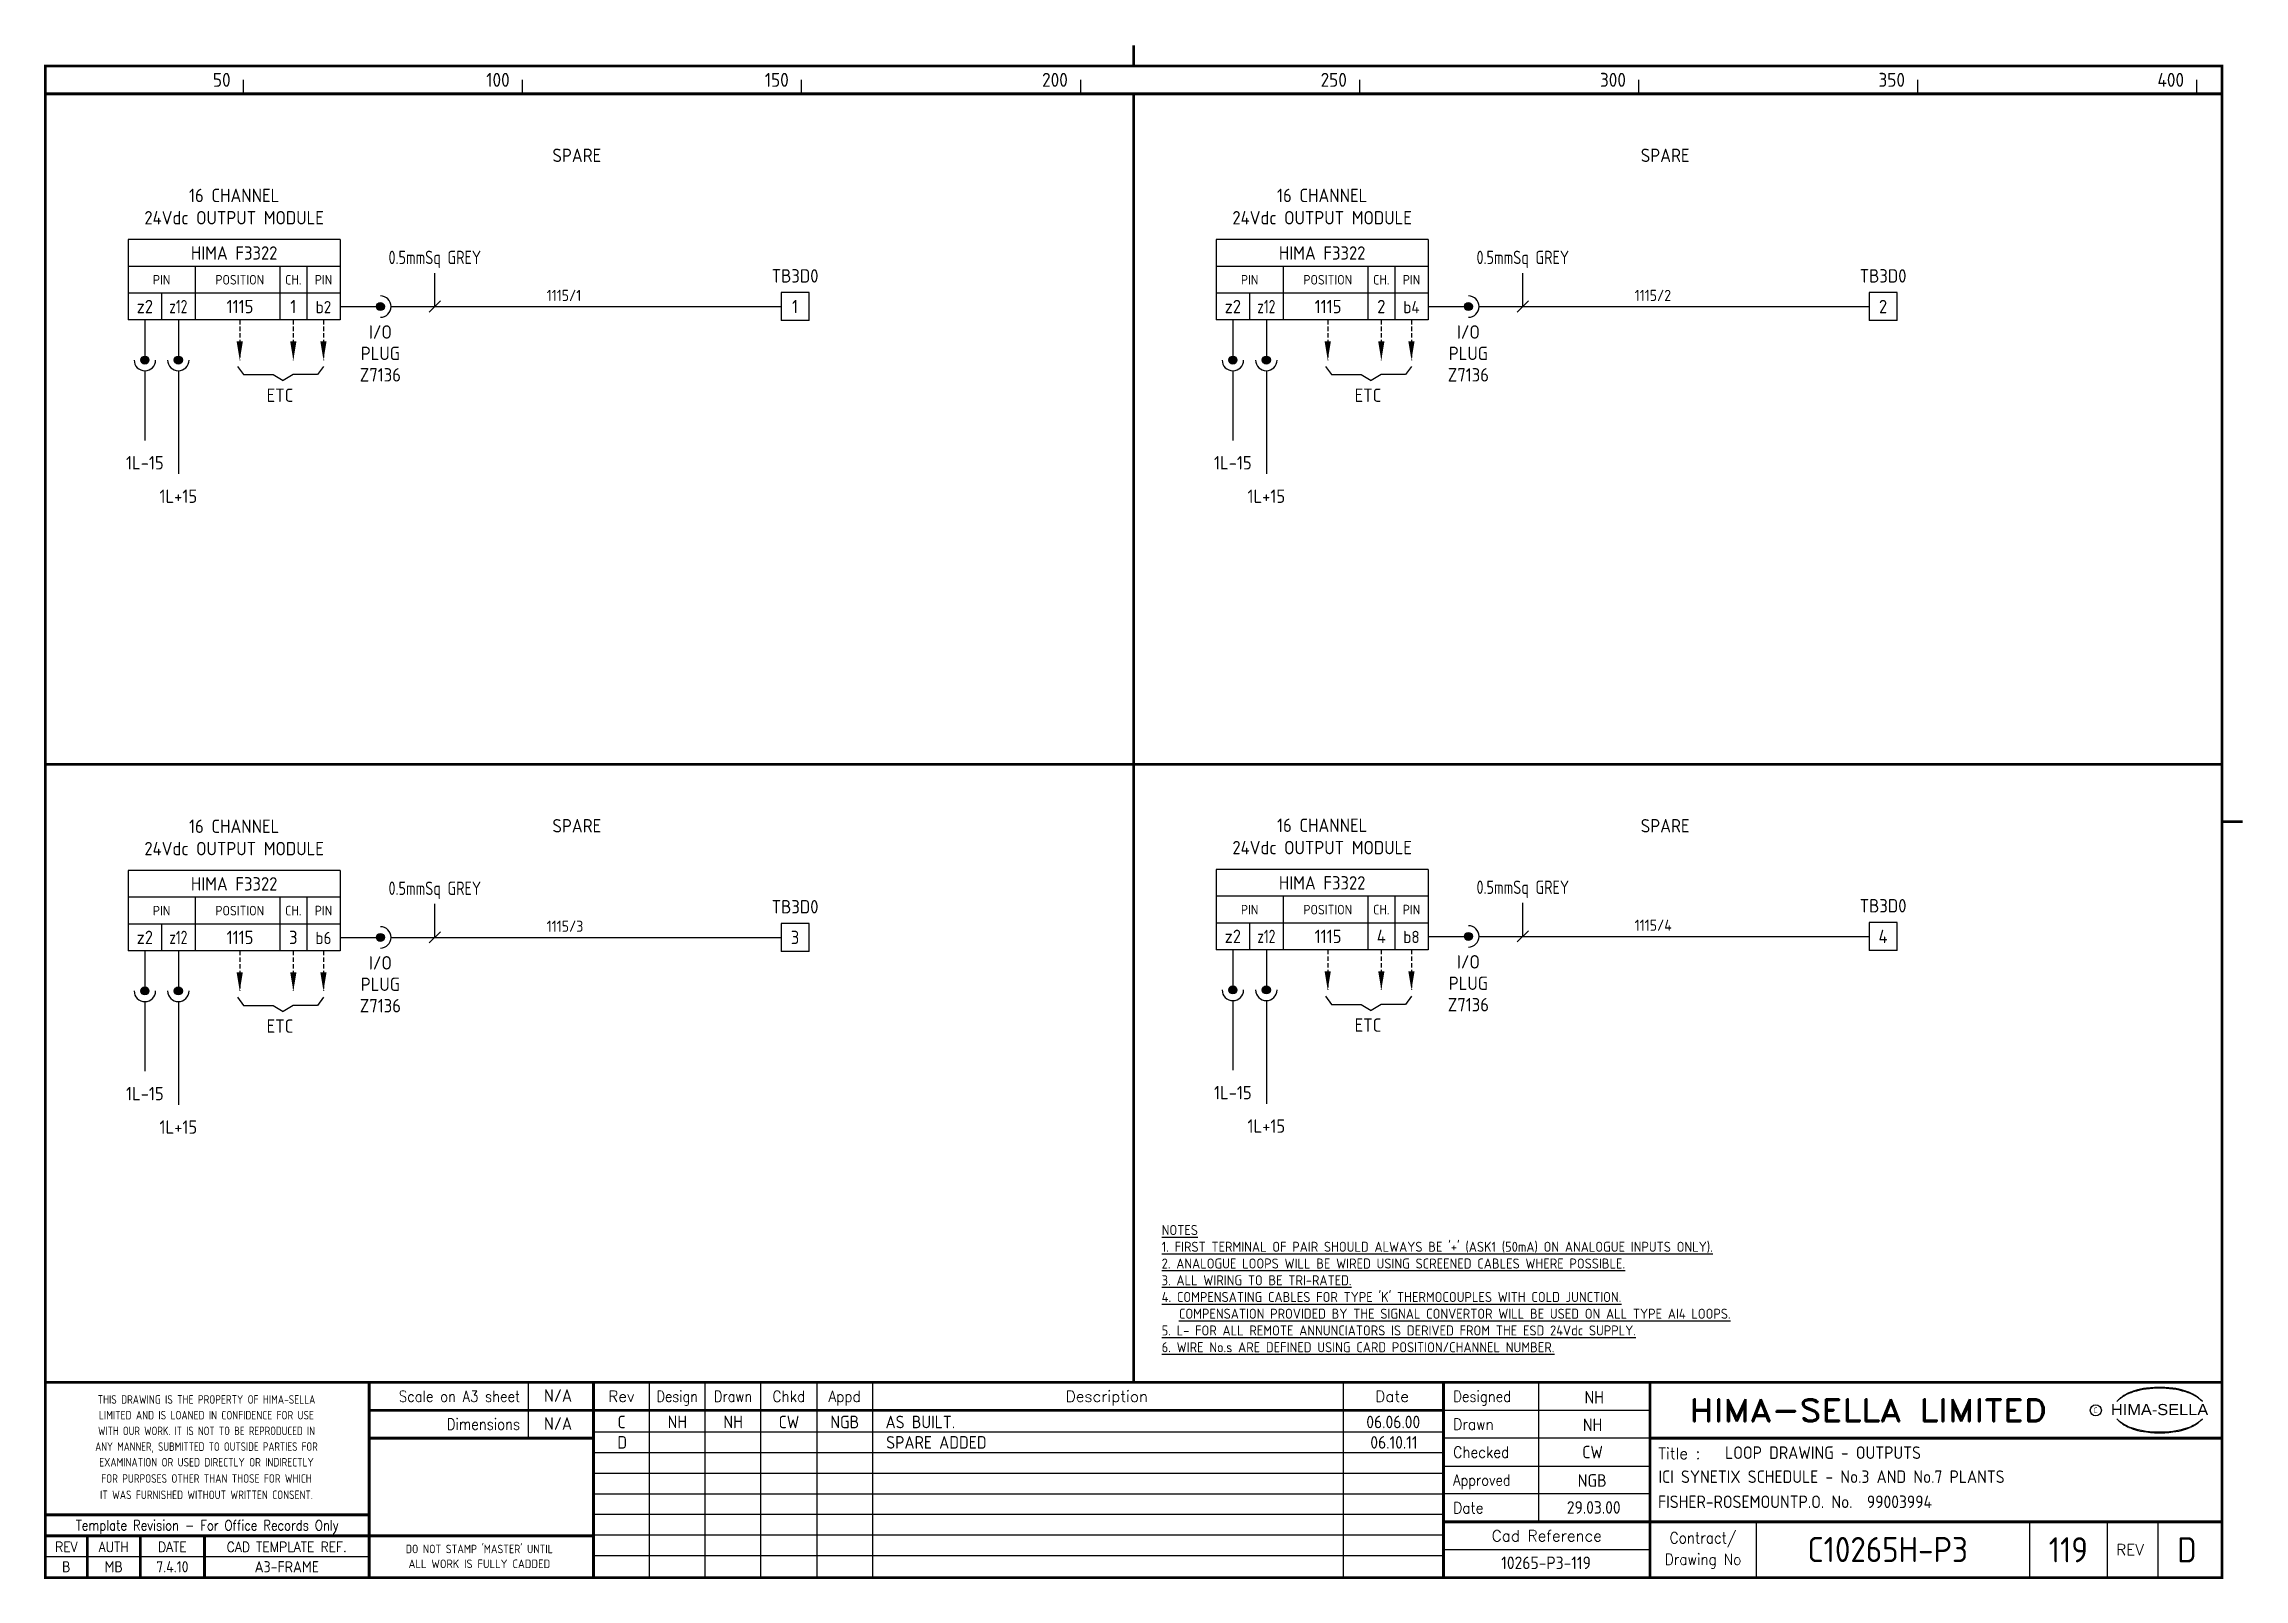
# Model space of a CAD drawing. Extents: x 14 to 408, y 0 to 275.
import ezdxf
from ezdxf.enums import TextEntityAlignment as Align

# ---------------------------------------------------------------- set-up
doc = ezdxf.new("R2010")
doc.units = 0
doc.header["$LTSCALE"] = 0.25
doc.header["$MEASUREMENT"] = 0
doc.linetypes.add('HIDDEN2', pattern=[4.7625, 3.175, -1.5875])
for name, color, linetype in [('00-DRG_FRAME', 12, 'CONTINUOUS'), ('01-DRAW', 7, 'CONTINUOUS'), ('051-TEXT', 2, 'CONTINUOUS'), ('117', 7, 'CONTINUOUS'), ('117-TEXT', 2, 'CONTINUOUS')]:
    doc.layers.add(name, color=color, linetype=linetype)
doc.styles.add('ARIAL', font='arial.ttf', dxfattribs={"height": 2.5})
doc.styles.add('ISO', font='iso.shx')
doc.styles.add('ROMAND', font='ROMAND')

msp = doc.modelspace()

# ---------------------------------------------------------------- texts
at = {"layer": '00-DRG_FRAME', "style": 'ISO'}
for s, p in [('50', (47.69, 267.75)), ('100', (97.69, 267.75)), ('150', (147.69, 267.75)), ('200', (197.69, 267.75)), ('250', (247.69, 267.75)), ('300', (297.69, 267.75)), ('350', (347.69, 267.75)), ('400', (397.69, 267.75))]:
    msp.add_text(s, height=2.5, dxfattribs=at).set_placement(p, align=Align.RIGHT)
at = {"layer": '00-DRG_FRAME', "color": 3, "style": 'ISO'}
for s, width, p in [('THIS DRAWING IS THE PROPERTY OF HIMA-SELLA', 0.9, (43.36, 32.44)), ("DO NOT STAMP 'MASTER' UNTIL", 0.95, (92.25, 5.79))]:
    msp.add_text(s, height=1.53, dxfattribs=dict(at, width=width)).set_placement(p, align=Align.MIDDLE)
at = {"layer": '00-DRG_FRAME', "color": 4, "style": 'ROMAND', "width": 0.87}
for s, p in [('Scale on A3 sheet', (99.54, 32)), ('Dimensions', (99.54, 27.01))]:
    msp.add_text(s, height=2, dxfattribs=at).set_placement(p, align=Align.RIGHT)
at = {"layer": '00-DRG_FRAME', "color": 4, "style": 'ROMAND'}
for s, p in [('Rev', (117.7, 32)), ('Description', (204.69, 32)), ('Date', (255.79, 32))]:
    msp.add_text(s, height=2, dxfattribs=at).set_placement(p, align=Align.CENTER)
for s, width, p in [('Design', 0.85, (127.7, 32)), ('Drawn', 0.85, (137.7, 32)), ('Chkd', 0.9, (147.7, 32)), ('Appd', 0.9, (157.7, 32))]:
    msp.add_text(s, height=2, dxfattribs=dict(at, width=width)).set_placement(p, align=Align.CENTER)
for s, width, p in [('Designed', 0.87, (266.75, 32)), ('Drawn', 0.9, (266.75, 27)), ('Checked', 0.9, (266.75, 22)), ('Approved', 0.85, (266.75, 17)), ('Date', 0.9, (266.75, 12))]:
    msp.add_text(s, height=2, dxfattribs=dict(at, width=width)).set_placement(p)
at = {"layer": '00-DRG_FRAME', "style": 'ROMAND', "width": 1.15}
msp.add_text('HIMA-SELLA LIMITED', height=4, dxfattribs=at).set_placement((341.1, 30.5), align=Align.MIDDLE)
at = {"layer": '00-DRG_FRAME', "style": 'ARIAL', "width": 1.05}
msp.add_text('HIMA-SELLA', height=2, dxfattribs=at).set_placement((393.3, 29.63), align=Align.CENTER)
at = {"layer": '00-DRG_FRAME', "color": 3, "style": 'ISO'}
for s, width, p in [('LIMITED AND IS LOANED IN CONFIDENCE FOR USE', 0.9, (43.36, 29.62)), ('ANY MANNER, SUBMITTED TO OUTSIDE PARTIES FOR', 0.87, (43.36, 23.99)), ('WITH OUR WORK. IT IS NOT TO BE REPRODUCED IN', 0.87, (43.36, 26.81)), ('EXAMINATION OR USED DIRECTLY OR INDIRECTLY', 0.9, (43.36, 21.18)), ('IT WAS FURNISHED WITHOUT WRITTEN CONSENT.', 0.9, (43.36, 15.35)), ('FOR PURPOSES OTHER THAN THOSE FOR WHICH', 0.9, (43.36, 18.27))]:
    msp.add_text(s, height=1.53, dxfattribs=dict(at, width=width)).set_placement(p, align=Align.MIDDLE_CENTER)
at = {"layer": '00-DRG_FRAME', "color": 3, "style": 'ISO', "width": 0.9}
msp.add_text('C', height=1, dxfattribs=at).set_placement((381.84, 30), align=Align.CENTER)
at = {"layer": '00-DRG_FRAME', "color": 4, "style": 'ROMAND'}
msp.add_text('Title :', height=2, dxfattribs=at).set_placement((303.5, 21.75))
for s, height, width, p in [('Template Revision - For Office Records Only', 1.8, 0.85, (43.5, 9.62)), ('Contract/', 2, 0.9, (311.5, 7.5)), ('REV', 1.8, 0.9, (18.25, 6)), ('AUTH', 1.8, 0.9, (26.75, 6)), ('DATE', 1.8, 0.9, (37.25, 6)), ('CAD TEMPLATE REF.', 1.8, 0.9, (57.75, 6)), ('Drawing No', 2, 0.9, (311.5, 3.5))]:
    msp.add_text(s, height=height, dxfattribs=dict(at, width=width)).set_placement(p, align=Align.MIDDLE)
for s, p in [('Cad Reference', (283.5, 8)), ('REV', (388, 5.5))]:
    msp.add_text(s, height=2, dxfattribs=at).set_placement(p, align=Align.MIDDLE)
at = {"layer": '00-DRG_FRAME', "color": 41, "style": 'ISO'}
for s, p in [('B', (18.25, 1.45)), ('MB', (26.75, 1.45)), ('7.4.10', (37.25, 1.45)), ('A3-FRAME', (57.75, 1.45))]:
    msp.add_text(s, height=2, dxfattribs=at).set_placement(p, align=Align.CENTER)
at = {"layer": '00-DRG_FRAME', "color": 3, "style": 'ISO'}
msp.add_text('ALL WORK IS FULLY CADDED', height=1.53, dxfattribs=at).set_placement((92.25, 2.98), align=Align.MIDDLE_CENTER)
at = {"layer": '01-DRAW', "insert": (214.51, 63.71), "char_height": 1.8, "width": 133.83, "attachment_point": 1, "style": 'ISO'}
msp.add_mtext("{\\Fiso.shx;\\LNOTES\\P1. FIRST TERMINAL OF PAIR SHOULD ALWAYS BE '+' (ASK1 (50mA) ON ANALOGUE INPUTS ONLY).\\P2. ANALOGUE LOOPS WILL BE WIRED USING SCREENED CABLES WHERE POSSIBLE.\\P3. ALL WIRING TO BE TRI-RATED.\\P4. COMPENSATING CABLES FOR TYPE 'K' THERMOCOUPLES WITH COLD JUNCTION.\\P   COMPENSATION PROVIDED BY THE SIGNAL CONVERTOR WILL BE USED ON ALL TYPE AI4 LOOPS.\\P5. L- FOR ALL REMOTE ANNUNCIATORS IS DERIVED FROM THE ESD 24Vdc SUPPLY.\\P6. WIRE No.s ARE DEFINED USING CARD POSITION/CHANNEL NUMBER.}", dxfattribs=at)
at = {"layer": '117-TEXT', "style": 'ISO'}
for s, height, p in [('SPARE', 2.4, (109.72, 254.27)), ('SPARE', 2.4, (304.72, 254.27)), ('16 CHANNEL', 2.4, (48.32, 247.08)), ('16 CHANNEL', 2.4, (243.26, 247.08)), ('24Vdc OUTPUT MODULE', 2.4, (48.32, 243.08)), ('24Vdc OUTPUT MODULE', 2.4, (243.26, 243.08)), ('HIMA F3322', 2.4, (48.32, 236.76)), ('HIMA F3322', 2.4, (243.26, 236.76)), ('PIN', 1.728, (35.32, 232.3)), ('POSITION', 1.728, (49.32, 232.3)), ('CH.', 1.728, (58.92, 232.3)), ('PIN', 1.73, (64.32, 232.3)), ('PIN', 1.728, (230.26, 232.3)), ('POSITION', 1.728, (244.26, 232.3)), ('CH.', 1.728, (253.86, 232.3)), ('PIN', 1.73, (259.26, 232.3)), ('z2', 2.4, (32.32, 227.16)), ('1115', 2.4, (49.37, 227.16)), ('1', 2.4, (58.92, 227.16)), ('b2', 2.2, (64.32, 227.16)), ('z2', 2.4, (227.26, 227.16)), ('1115', 2.4, (244.32, 227.16)), ('2', 2.4, (253.86, 227.16)), ('b4', 2.2, (259.26, 227.16)), ('I/O', 2.4, (74.52, 222.6)), ('I/O', 2.4, (269.46, 222.6)), ('PLUG', 2.4, (74.52, 218.76)), ('PLUG', 2.4, (269.46, 218.76)), ('Z7136', 2.4, (74.52, 214.92)), ('Z7136', 2.4, (269.46, 214.92)), ('ETC', 2.4, (56.52, 211.26)), ('ETC', 2.4, (251.46, 211.26)), ('16 CHANNEL', 2.4, (48.32, 133.99)), ('SPARE', 2.4, (109.72, 134.08)), ('16 CHANNEL', 2.4, (243.26, 134.17)), ('SPARE', 2.4, (304.72, 134.08)), ('24Vdc OUTPUT MODULE', 2.4, (48.32, 129.99)), ('24Vdc OUTPUT MODULE', 2.4, (243.26, 130.17)), ('HIMA F3322', 2.4, (243.26, 123.85)), ('HIMA F3322', 2.4, (48.32, 123.67)), ('PIN', 1.728, (35.32, 119.2)), ('POSITION', 1.728, (49.32, 119.2)), ('CH.', 1.728, (58.92, 119.2)), ('PIN', 1.73, (64.32, 119.21)), ('PIN', 1.728, (230.26, 119.38)), ('POSITION', 1.728, (244.26, 119.38)), ('CH.', 1.728, (253.86, 119.38)), ('PIN', 1.73, (259.26, 119.39)), ('z2', 2.4, (32.32, 114.07)), ('1115', 2.4, (49.37, 114.07)), ('3', 2.4, (58.92, 114.07)), ('b6', 2.2, (64.32, 114.07)), ('z2', 2.4, (227.26, 114.25)), ('1115', 2.4, (244.32, 114.25)), ('4', 2.4, (253.86, 114.25)), ('b8', 2.2, (259.26, 114.25)), ('I/O', 2.4, (74.52, 109.51)), ('I/O', 2.4, (269.46, 109.69)), ('PLUG', 2.4, (74.52, 105.67)), ('PLUG', 2.4, (269.46, 105.85)), ('Z7136', 2.4, (74.52, 101.83)), ('Z7136', 2.4, (269.46, 102.01)), ('ETC', 2.4, (56.52, 98.17)), ('ETC', 2.4, (251.46, 98.35))]:
    msp.add_text(s, height=height, dxfattribs=at).set_placement(p, align=Align.CENTER)
for s, width, p in [('0.5mmSq GREY', 0.85, (84.27, 235.97)), ('0.5mmSq GREY', 0.85, (279.21, 235.97)), ('z12', 0.8, (38.32, 227.16)), ('z12', 0.8, (233.26, 227.16)), ('0.5mmSq GREY', 0.85, (84.27, 122.88)), ('0.5mmSq GREY', 0.85, (279.21, 123.06)), ('z12', 0.8, (38.32, 114.07)), ('z12', 0.8, (233.26, 114.25))]:
    msp.add_text(s, height=2.4, dxfattribs=dict(at, width=width)).set_placement(p, align=Align.CENTER)
for s, p in [('TB3D0', (148.82, 233.86)), ('TB3D0', (343.76, 233.86)), ('1', (148.82, 228.36)), ('2', (343.76, 228.36)), ('1L-15', (32.32, 200.36)), ('1L-15', (227.26, 200.36)), ('1L+15', (38.32, 194.36)), ('1L+15', (233.26, 194.36)), ('TB3D0', (148.82, 120.77)), ('TB3D0', (343.76, 120.95)), ('3', (148.82, 115.27)), ('4', (343.76, 115.45)), ('1L-15', (32.32, 87.27)), ('1L-15', (227.26, 87.45)), ('1L+15', (38.32, 81.27)), ('1L+15', (233.26, 81.45))]:
    msp.add_text(s, height=2.4, dxfattribs=at).set_placement(p, align=Align.MIDDLE)
at = {"layer": '117-TEXT', "color": 3, "style": 'ISO'}
for s, p in [('1115/1', (104.32, 230.36)), ('1115/2', (299.26, 230.36)), ('1115/3', (104.32, 117.27)), ('1115/4', (299.26, 117.45))]:
    msp.add_text(s, height=2, dxfattribs=at).set_placement(p, align=Align.MIDDLE_LEFT)

# ---------------------------------------------------------------- blocks, each defined once
blk = doc.blocks.new('A3-REVA')
at = {"layer": '051-TEXT', "style": 'ISO'}
for tag, p in [('DESIGNED', (292.01, 31.7)), ('A', (117.73, 27.28)), ('DES', (127.73, 27.28)), ('DRN', (137.73, 27.28)), ('CHKD', (147.73, 27.28)), ('APPD', (157.73, 27.28)), ('DATE', (256, 27.28)), ('DRAWN', (291.72, 26.77)), ('CHECKED', (291.72, 21.89)), ('APPD', (291.65, 16.79)), ('DATE', (291.92, 11.96))]:
    blk.add_attdef(tag, text='', height=2.25, dxfattribs=at).set_placement(p, align=Align.CENTER)
blk.add_attdef('DESCRIPTION', (165.03, 27.28), '', height=2.25, dxfattribs=at)
blk = doc.blocks.new('A3-REVB')
at = {"layer": '051-TEXT', "style": 'ISO'}
for tag, p in [('A', (124.85, -20.36)), ('DES', (134.85, -20.36)), ('DRN', (144.85, -20.36)), ('CHKD', (154.85, -20.36)), ('APPD', (164.85, -20.36)), ('DATE', (263.12, -20.36))]:
    blk.add_attdef(tag, text='', height=2.25, dxfattribs=at).set_placement(p, align=Align.CENTER)
blk.add_attdef('DESCRIPTION', (172.15, -20.36), '', height=2.25, dxfattribs=at)
blk = doc.blocks.new('A3-TITLE')
at = {"layer": '051-TEXT', "style": 'ISO'}
blk.add_attdef('TITLE_1', (315.46, 21.78), '', height=2.25, dxfattribs=at)
for tag, p in [('DRGNO', (376.96, 3.24)), ('REV.', (398.2, 3.24))]:
    blk.add_attdef(tag, text='', height=4.5, dxfattribs=at).set_placement(p, align=Align.CENTER)
blk = doc.blocks.new('A3-CONTRACT')
at = {"layer": '051-TEXT', "color": 41, "style": 'ISO'}
for tag, height, p in [('SCALE', 2.25, (106.71, 31.82)), ('DIMS', 2.25, (106.71, 26.8)), ('CAD-REF', 2.25, (283.73, 1.84)), ('CONTRACT', 4.5, (344.94, 3.1))]:
    blk.add_attdef(tag, text='', height=height, dxfattribs=at).set_placement(p, align=Align.CENTER)
for tag, p in [('TITLE_2', (303.86, 17.28)), ('TITLE_3', (303.79, 12.78))]:
    blk.add_attdef(tag, p, '', height=2.25, dxfattribs=at)

# ---------------------------------------------------------------- linework, layer by layer
at = {"layer": '00-DRG_FRAME'}
for p, q in [((50, 266.5), (50, 269)), ((100, 266.5), (100, 269)), ((150, 266.5), (150, 269)), ((200, 266.5), (200, 269)), ((250, 266.5), (250, 269)), ((300, 266.5), (300, 269)), ((350, 266.5), (350, 269)), ((400, 266.5), (400, 269)), ((101.01, 35.5), (101.01, 25.5)), ((122.7, 35.5), (122.7, 0.5)), ((132.7, 0.5), (132.7, 35.5)), ((142.7, 0.5), (142.7, 35.5)), ((152.7, 35.5), (152.7, 0.5)), ((162.7, 35.5), (162.7, 0.5)), ((247, 35.5), (247, 0.5)), ((282, 35.5), (282, 10.5)), ((265, 30.5), (302, 30.5)), ((265, 26.59), (112.7, 26.59)), ((302, 25.5), (265, 25.5)), ((265, 22.89), (112.7, 22.89)), ((265, 20.5), (302, 20.5)), ((265, 19.19), (112.7, 19.19)), ((265, 15.49), (112.7, 15.49)), ((302, 15.5), (265, 15.5)), ((265, 11.79), (112.7, 11.79)), ((265, 8.09), (112.7, 8.09)), ((321, 10.5), (321, 0.5)), ((370, 10.5), (370, 0.5)), ((384, 0.5), (384, 10.5)), ((393, 10.5), (393, 0.5)), ((72.5, 4.25), (14.5, 4.25)), ((265, 4.39), (112.7, 4.39)), ((302, 5.5), (265, 5.5))]:
    msp.add_line(p, q, dxfattribs=at)
at = {"layer": '00-DRG_FRAME', "const_width": 0.5}
for points in [[(209.5, 271.5), (209.5, 275.18)], [(209.5, 271.5), (209.5, 275.18)], [(14.5, 266.5), (404.5, 266.5)], [(209.5, 35.5), (209.5, 266.5)], [(14.5, 146.31), (404.5, 146.31)], [(404.5, 136), (408.18, 136)], [(404.5, 35.5), (14.5, 35.5)], [(72.5, 0.5), (72.5, 35.5)], [(112.7, 0.5), (112.7, 35.5)], [(265, 35.5), (265, 0.5)], [(302, 0.5), (302, 35.5)], [(265, 30.5), (72.5, 30.5)], [(112.7, 25.5), (72.5, 25.5)], [(404.5, 25.5), (302, 25.5)], [(14.5, 11.75), (72.5, 11.75)], [(14.5, 8), (72.5, 8)], [(22, 0.5), (22, 8)], [(31.5, 0.5), (31.5, 8)], [(43, 0.5), (43, 8)], [(112.7, 8), (72.5, 8)], [(265, 10.5), (404.5, 10.5)]]:
    msp.add_lwpolyline(points, dxfattribs=at)
msp.add_lwpolyline([(14.5, 0.5), (404.5, 0.5), (404.5, 271.5), (14.5, 271.5)], close=True, dxfattribs=at)
at = {"layer": '00-DRG_FRAME', "color": 3}
msp.add_circle((381.88, 30.5), 1, dxfattribs=at)
for centre, radius, start, end in [((390.6, 26.83), 7.24, 106.0532, 133.5024), ((390.88, 27.01), 7.3, 130.419, 136.057), ((390.11, 28.1), 5.98, 122.244, 131.6154), ((389.75, 28.78), 5.21, 111.8206, 122.8668), ((391.78, 24.7), 9.76, 107.5931, 113.9452), ((393.1, 18.5), 15.94, 89.2698, 106.3911), ((392.1, 23.52), 10.99, 96.0146, 107.3203), ((393.29, 16.31), 18.28, 92.8917, 97.3734), ((393.24, 18.86), 15.73, 89.7805, 93.1738), ((393.36, 18.86), 15.73, 86.8262, 90.2195), ((393.51, 18.5), 15.94, 73.6089, 90.7302), ((393.31, 16.31), 18.28, 82.6266, 87.1083), ((394.51, 23.52), 10.99, 72.6797, 83.9854), ((394.83, 24.7), 9.76, 66.0548, 72.4069), ((396, 26.83), 7.24, 46.4976, 73.9468), ((396.85, 28.78), 5.21, 57.1332, 68.1794), ((396.49, 28.1), 5.98, 48.3846, 57.756), ((395.73, 27.01), 7.3, 43.943, 49.581), ((390.88, 34.04), 7.3, 223.943, 229.581), ((390.6, 34.23), 7.24, 226.4976, 253.9468), ((390.11, 32.96), 5.98, 228.3846, 237.756), ((389.75, 32.28), 5.21, 237.1332, 248.1794), ((396, 34.23), 7.24, 286.0532, 313.5024), ((396.85, 32.28), 5.21, 291.8206, 302.8668), ((396.49, 32.96), 5.98, 302.244, 311.6154), ((395.73, 34.04), 7.3, 310.419, 316.057), ((391.78, 36.36), 9.76, 246.0548, 252.4069), ((393.1, 42.56), 15.94, 253.6089, 270.7302), ((392.1, 37.54), 10.99, 252.6797, 263.9854), ((393.29, 44.75), 18.28, 262.6266, 267.1083), ((393.24, 42.19), 15.73, 266.8262, 270.2195), ((393.51, 42.56), 15.94, 269.2698, 286.3911), ((393.36, 42.19), 15.73, 269.7805, 273.1738), ((393.31, 44.75), 18.28, 272.8917, 277.3734), ((394.51, 37.54), 10.99, 276.0146, 287.3203), ((394.83, 36.36), 9.76, 287.5931, 293.9452)]:
    msp.add_arc(centre, radius, start, end, dxfattribs=at)
at = {"layer": '117'}
for p, q in [((29.32, 240.36), (29.32, 225.96)), ((67.32, 240.36), (29.32, 240.36)), ((67.32, 240.36), (67.32, 225.96)), ((224.26, 240.36), (224.26, 225.96)), ((262.26, 240.36), (224.26, 240.36)), ((262.26, 240.36), (262.26, 225.96)), ((67.32, 235.56), (29.32, 235.56)), ((41.32, 235.56), (41.32, 225.96)), ((56.52, 235.56), (56.52, 225.96)), ((61.32, 235.56), (61.32, 225.96)), ((262.26, 235.56), (224.26, 235.56)), ((236.26, 235.56), (236.26, 225.96)), ((251.46, 235.56), (251.46, 225.96)), ((256.26, 235.56), (256.26, 225.96)), ((67.32, 230.76), (29.32, 230.76)), ((35.32, 230.76), (35.32, 225.96)), ((146.32, 230.86), (146.32, 225.86)), ((151.32, 230.86), (146.32, 230.86)), ((151.32, 225.86), (151.32, 230.86)), ((262.26, 230.76), (224.26, 230.76)), ((230.26, 230.76), (230.26, 225.96)), ((341.26, 230.86), (341.26, 225.86)), ((346.26, 230.86), (341.26, 230.86)), ((346.26, 225.86), (346.26, 230.86)), ((67.32, 225.96), (29.32, 225.96)), ((32.32, 225.96), (32.32, 218.76)), ((38.32, 225.96), (38.32, 218.76)), ((67.32, 228.36), (74.52, 228.36)), ((76.44, 228.36), (146.32, 228.36)), ((151.32, 225.86), (146.32, 225.86)), ((262.26, 225.96), (224.26, 225.96)), ((227.26, 225.96), (227.26, 218.76)), ((233.26, 225.96), (233.26, 218.76)), ((262.26, 228.36), (269.46, 228.36)), ((271.38, 228.36), (341.26, 228.36)), ((346.26, 225.86), (341.26, 225.86)), ((32.32, 216.84), (32.32, 204.36)), ((38.32, 216.84), (38.32, 198.36)), ((48.92, 217.62), (50, 216.18)), ((64.32, 217.62), (63.24, 216.18)), ((227.26, 216.84), (227.26, 204.36)), ((233.26, 216.84), (233.26, 198.36)), ((243.86, 217.62), (244.94, 216.18)), ((259.26, 217.62), (258.18, 216.18)), ((50, 216.18), (55.32, 216.18)), ((55.32, 216.18), (57.12, 215.1)), ((58.92, 216.18), (57.12, 215.1)), ((63.24, 216.18), (58.92, 216.18)), ((244.94, 216.18), (250.26, 216.18)), ((250.26, 216.18), (252.06, 215.1)), ((253.86, 216.18), (252.06, 215.1)), ((258.18, 216.18), (253.86, 216.18)), ((67.32, 127.27), (29.32, 127.27)), ((29.32, 127.27), (29.32, 112.87)), ((67.32, 127.27), (67.32, 112.87)), ((262.26, 127.45), (224.26, 127.45)), ((224.26, 127.45), (224.26, 113.05)), ((262.26, 127.45), (262.26, 113.05)), ((67.32, 122.47), (29.32, 122.47)), ((41.32, 122.47), (41.32, 112.87)), ((56.52, 122.47), (56.52, 112.87)), ((61.32, 122.47), (61.32, 112.87)), ((262.26, 122.65), (224.26, 122.65)), ((236.26, 122.65), (236.26, 113.05)), ((251.46, 122.65), (251.46, 113.05)), ((256.26, 122.65), (256.26, 113.05)), ((67.32, 117.67), (29.32, 117.67)), ((35.32, 117.67), (35.32, 112.87)), ((67.32, 115.27), (74.52, 115.27)), ((76.44, 115.27), (146.32, 115.27)), ((146.32, 117.77), (146.32, 112.77)), ((151.32, 117.77), (146.32, 117.77)), ((151.32, 112.77), (151.32, 117.77)), ((262.26, 117.85), (224.26, 117.85)), ((230.26, 117.85), (230.26, 113.05)), ((262.26, 115.45), (269.46, 115.45)), ((271.38, 115.45), (341.26, 115.45)), ((346.26, 117.95), (341.26, 117.95)), ((341.26, 117.95), (341.26, 112.95)), ((346.26, 112.95), (346.26, 117.95)), ((67.32, 112.87), (29.32, 112.87)), ((32.32, 112.87), (32.32, 105.67)), ((38.32, 112.87), (38.32, 105.67)), ((151.32, 112.77), (146.32, 112.77)), ((262.26, 113.05), (224.26, 113.05)), ((227.26, 113.05), (227.26, 105.85)), ((233.26, 113.05), (233.26, 105.85)), ((346.26, 112.95), (341.26, 112.95)), ((32.32, 103.75), (32.32, 91.27)), ((38.32, 103.75), (38.32, 85.27)), ((48.92, 104.53), (50, 103.09)), ((50, 103.09), (55.32, 103.09)), ((55.32, 103.09), (57.12, 102.01)), ((58.92, 103.09), (57.12, 102.01)), ((63.24, 103.09), (58.92, 103.09)), ((64.32, 104.53), (63.24, 103.09)), ((227.26, 103.93), (227.26, 91.45)), ((233.26, 103.93), (233.26, 85.45)), ((243.86, 104.71), (244.94, 103.27)), ((244.94, 103.27), (250.26, 103.27)), ((250.26, 103.27), (252.06, 102.19)), ((253.86, 103.27), (252.06, 102.19)), ((258.18, 103.27), (253.86, 103.27)), ((259.26, 104.71), (258.18, 103.27))]:
    msp.add_line(p, q, dxfattribs=at)
at = {"layer": '117', "color": 3}
for p, q in [((84.27, 228.36), (84.27, 234.36)), ((279.21, 228.36), (279.21, 234.36)), ((83.27, 227.36), (85.27, 229.36)), ((278.21, 227.36), (280.21, 229.36)), ((84.27, 115.27), (84.27, 121.27)), ((279.21, 115.45), (279.21, 121.45)), ((83.27, 114.27), (85.27, 116.27)), ((278.21, 114.45), (280.21, 116.45))]:
    msp.add_line(p, q, dxfattribs=at)
at = {"layer": '117', "linetype": 'HIDDEN2'}
for p, q in [((49.32, 225.96), (49.32, 218.76)), ((58.92, 225.96), (58.92, 218.76)), ((64.32, 225.96), (64.32, 218.76)), ((244.26, 225.96), (244.26, 218.76)), ((253.86, 225.96), (253.86, 218.76)), ((259.26, 225.96), (259.26, 218.76)), ((49.32, 112.87), (49.32, 105.67)), ((58.92, 112.87), (58.92, 105.67)), ((64.32, 112.87), (64.32, 105.67)), ((244.26, 113.05), (244.26, 105.85)), ((253.86, 113.05), (253.86, 105.85)), ((259.26, 113.05), (259.26, 105.85))]:
    msp.add_line(p, q, dxfattribs=at)
at = {"layer": '117'}
for centre, radius in [((74.52, 228.36), 0.72), ((74.52, 228.36), 0.624), ((74.52, 228.36), 0.528), ((74.52, 228.36), 0.432), ((74.52, 228.36), 0.336), ((269.46, 228.36), 0.72), ((269.46, 228.36), 0.624), ((269.46, 228.36), 0.528), ((269.46, 228.36), 0.432), ((269.46, 228.36), 0.336), ((74.52, 228.36), 0.24), ((74.52, 228.36), 0.144), ((74.52, 228.36), 0.048), ((269.46, 228.36), 0.24), ((269.46, 228.36), 0.144), ((269.46, 228.36), 0.048), ((32.32, 218.76), 0.72), ((32.32, 218.76), 0.624), ((32.32, 218.76), 0.528), ((32.32, 218.76), 0.432), ((32.32, 218.76), 0.336), ((32.32, 218.76), 0.24), ((32.32, 218.76), 0.144), ((32.32, 218.76), 0.048), ((38.32, 218.76), 0.72), ((38.32, 218.76), 0.624), ((38.32, 218.76), 0.528), ((38.32, 218.76), 0.432), ((38.32, 218.76), 0.336), ((38.32, 218.76), 0.24), ((38.32, 218.76), 0.144), ((38.32, 218.76), 0.048), ((227.26, 218.76), 0.72), ((227.26, 218.76), 0.624), ((227.26, 218.76), 0.528), ((227.26, 218.76), 0.432), ((227.26, 218.76), 0.336), ((227.26, 218.76), 0.24), ((227.26, 218.76), 0.144), ((227.26, 218.76), 0.048), ((233.26, 218.76), 0.72), ((233.26, 218.76), 0.624), ((233.26, 218.76), 0.528), ((233.26, 218.76), 0.432), ((233.26, 218.76), 0.336), ((233.26, 218.76), 0.24), ((233.26, 218.76), 0.144), ((233.26, 218.76), 0.048), ((74.52, 115.27), 0.72), ((74.52, 115.27), 0.624), ((74.52, 115.27), 0.528), ((74.52, 115.27), 0.432), ((74.52, 115.27), 0.336), ((74.52, 115.27), 0.24), ((74.52, 115.27), 0.144), ((74.52, 115.27), 0.048), ((269.46, 115.45), 0.72), ((269.46, 115.45), 0.624), ((269.46, 115.45), 0.528), ((269.46, 115.45), 0.432), ((269.46, 115.45), 0.336), ((269.46, 115.45), 0.24), ((269.46, 115.45), 0.144), ((269.46, 115.45), 0.048), ((227.26, 105.85), 0.72), ((227.26, 105.85), 0.624), ((233.26, 105.85), 0.72), ((233.26, 105.85), 0.624), ((32.32, 105.67), 0.72), ((32.32, 105.67), 0.624), ((32.32, 105.67), 0.528), ((32.32, 105.67), 0.432), ((32.32, 105.67), 0.336), ((32.32, 105.67), 0.24), ((32.32, 105.67), 0.144), ((32.32, 105.67), 0.048), ((38.32, 105.67), 0.72), ((38.32, 105.67), 0.624), ((38.32, 105.67), 0.528), ((38.32, 105.67), 0.432), ((38.32, 105.67), 0.336), ((38.32, 105.67), 0.24), ((38.32, 105.67), 0.144), ((38.32, 105.67), 0.048), ((227.26, 105.85), 0.528), ((227.26, 105.85), 0.432), ((227.26, 105.85), 0.336), ((227.26, 105.85), 0.24), ((227.26, 105.85), 0.144), ((227.26, 105.85), 0.048), ((233.26, 105.85), 0.528), ((233.26, 105.85), 0.432), ((233.26, 105.85), 0.336), ((233.26, 105.85), 0.24), ((233.26, 105.85), 0.144), ((233.26, 105.85), 0.048)]:
    msp.add_circle(centre, radius, dxfattribs=at)
for centre, start, end in [((74.52, 228.36), 270, 90), ((269.46, 228.36), 270, 90), ((32.32, 218.76), 180, 0), ((38.32, 218.76), 180, 0), ((227.26, 218.76), 180, 0), ((233.26, 218.76), 180, 0), ((74.52, 115.27), 270, 90), ((269.46, 115.45), 270, 90), ((32.32, 105.67), 180, 0), ((38.32, 105.67), 180, 0), ((227.26, 105.85), 180, 0), ((233.26, 105.85), 180, 0)]:
    msp.add_arc(centre, 1.92, start, end, dxfattribs=at)
for points in [[(49.88, 222.12), (48.76, 222.12), (49.32, 218.76)], [(59.48, 222.12), (58.36, 222.12), (58.92, 218.76)], [(64.88, 222.12), (63.76, 222.12), (64.32, 218.76)], [(244.82, 222.12), (243.7, 222.12), (244.26, 218.76)], [(254.42, 222.12), (253.3, 222.12), (253.86, 218.76)], [(259.82, 222.12), (258.7, 222.12), (259.26, 218.76)], [(49.88, 109.03), (48.76, 109.03), (49.32, 105.67)], [(59.48, 109.03), (58.36, 109.03), (58.92, 105.67)], [(64.88, 109.03), (63.76, 109.03), (64.32, 105.67)], [(244.82, 109.21), (243.7, 109.21), (244.26, 105.85)], [(254.42, 109.21), (253.3, 109.21), (253.86, 105.85)], [(259.82, 109.21), (258.7, 109.21), (259.26, 105.85)]]:
    msp.add_solid(points, dxfattribs=at)

# ---------------------------------------------------------------- block references
at = {"layer": '00-DRG_FRAME'}
for name, p, values in [('A3-CONTRACT', (-0.35, 0.19), {'TITLE_2': 'ICI SYNETIX SCHEDULE - No.3 AND No.7 PLANTS', 'TITLE_3': 'FISHER-ROSEMOUNTP.O. No.  99003994', 'CAD-REF': '10265-P3-119', 'CONTRACT': 'C10265H-P3', 'SCALE': 'N/A', 'DIMS': 'N/A'}), ('A3-REVB', (-7, 43.98), {'A': 'D', 'DESCRIPTION': 'SPARE ADDED', 'DATE': '06.10.11'}), ('A3-TITLE', (0, 0), {'TITLE_1': 'LOOP DRAWING - OUTPUTS', 'DRGNO': '119', 'REV.': 'D'})]:
    msp.add_blockref(name, p, dxfattribs=at).add_auto_attribs(values)
ref = msp.add_blockref('A3-REVA', (0, 0), dxfattribs=at)
ref.add_attrib('A', 'C', dxfattribs={"layer": '051-TEXT', "height": 2.25, "style": 'ISO'}).set_placement((117.73, 27.28), align=Align.CENTER)
ref.add_attrib('DES', 'NH', dxfattribs={"layer": '051-TEXT', "height": 2.25, "style": 'ISO'}).set_placement((127.73, 27.28), align=Align.CENTER)
ref.add_attrib('DRN', 'NH', dxfattribs={"layer": '051-TEXT', "height": 2.25, "style": 'ISO'}).set_placement((137.73, 27.28), align=Align.CENTER)
ref.add_attrib('CHKD', 'CW', dxfattribs={"layer": '051-TEXT', "height": 2.25, "style": 'ISO'}).set_placement((147.73, 27.28), align=Align.CENTER)
ref.add_attrib('APPD', 'NGB', dxfattribs={"layer": '051-TEXT', "height": 2.25, "style": 'ISO'}).set_placement((157.73, 27.28), align=Align.CENTER)
ref.add_attrib('DESCRIPTION', 'AS BUILT.', (165.03, 27.28), dxfattribs={"layer": '051-TEXT', "height": 2.25, "style": 'ISO'})
ref.add_attrib('DATE', '06.06.00', dxfattribs={"layer": '051-TEXT', "height": 2.25, "style": 'ISO'}).set_placement((256, 27.28), align=Align.CENTER)
ref.add_attrib('DESIGNED', 'NH', dxfattribs={"layer": '051-TEXT', "height": 2.25, "style": 'ISO'}).set_placement((292.01, 31.7), align=Align.CENTER)
ref.add_attrib('DRAWN', 'NH', dxfattribs={"layer": '051-TEXT', "height": 2.25, "style": 'ISO'}).set_placement((291.72, 26.77), align=Align.CENTER)
ref.add_attrib('CHECKED', 'CW', dxfattribs={"layer": '051-TEXT', "height": 2.25, "style": 'ISO'}).set_placement((291.72, 21.89), align=Align.CENTER)
ref.add_attrib('APPD', 'NGB', dxfattribs={"layer": '051-TEXT', "height": 2.25, "style": 'ISO'}).set_placement((291.65, 16.79), align=Align.CENTER)
ref.add_attrib('DATE', '29.03.00', dxfattribs={"layer": '051-TEXT', "height": 2.25, "style": 'ISO'}).set_placement((291.92, 11.96), align=Align.CENTER)

msp.set_redraw_order([(e.dxf.handle, doc.entitydb.next_handle()) for e in msp.query("TEXT MTEXT ATTDEF DIMENSION ARC_DIMENSION")])  # texts and dimensions are drawn at this point

doc.saveas('drawing.dxf')
